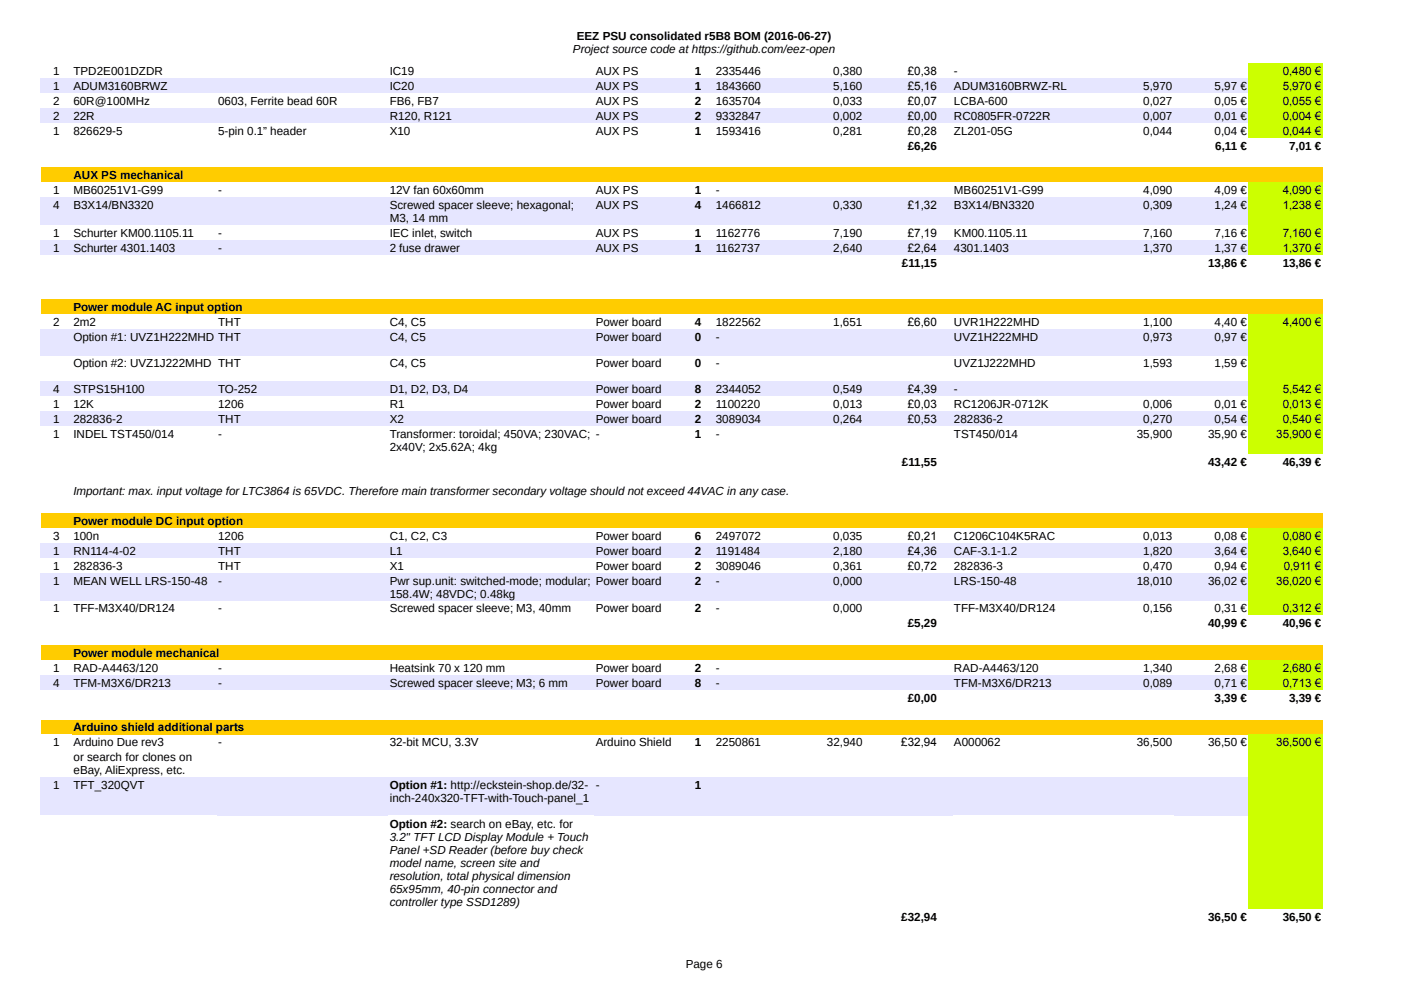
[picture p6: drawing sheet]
<svg xmlns="http://www.w3.org/2000/svg" width="297mm" height="210mm" viewBox="0 0 297 210" stroke-linecap="round" stroke-linejoin="round" font-family="sans-serif">
<defs><g id="words">
<g font-size="2.5">
<text x="121.5" y="11.2">Project source code at https://github.com/eez-open</text>
<text x="122.3" y="8.4">EEZ PSU consolidated r5B8 BOM (2016-06-27)</text>
<text x="11.3" y="15.9">1</text>
<text x="15.6" y="15.9">TPD2E001DZDR</text>
<text x="82.6" y="15.9">IC19</text>
<text x="126.3" y="15.9">AUX PS</text>
<text x="147.3" y="15.9">1</text>
<text x="151.8" y="15.9">2335446</text>
<text x="176.7" y="15.9">0,380</text>
<text x="192.5" y="15.9">£0,38</text>
<text x="202.2" y="15.9">-</text>
<text x="272" y="15.9">0,480 €</text>
<text x="11.3" y="19.1">1</text>
<text x="11.3" y="22.2">2</text>
<text x="15.6" y="19.1">ADUM3160BRWZ</text>
<text x="15.6" y="22.2">60R@100MHz</text>
<text x="46.2" y="22.2">0603, Ferrite bead 60R</text>
<text x="82.6" y="19.1">IC20</text>
<text x="82.6" y="22.2">FB6, FB7</text>
<text x="126.3" y="19.1">AUX PS</text>
<text x="126.3" y="22.2">AUX PS</text>
<text x="147.3" y="19.1">1</text>
<text x="147.3" y="22.2">2</text>
<text x="151.8" y="19.1">1843660</text>
<text x="151.8" y="22.2">1635704</text>
<text x="176.7" y="19.1">5,160</text>
<text x="176.7" y="22.2">0,033</text>
<text x="192.5" y="19.1">£5,16</text>
<text x="192.5" y="22.2">£0,07</text>
<text x="202.2" y="19.1">ADUM3160BRWZ-RL</text>
<text x="202.2" y="22.2">LCBA-600</text>
<text x="242.4" y="19.1">5,970</text>
<text x="242.4" y="22.2">0,027</text>
<text x="257.5" y="19.1">5,97 €</text>
<text x="257.5" y="22.2">0,05 €</text>
<text x="272" y="19.1">5,970 €</text>
<text x="272" y="22.2">0,055 €</text>
<text x="11.3" y="25.4">2</text>
<text x="11.3" y="28.5">1</text>
<text x="15.6" y="25.4">22R</text>
<text x="15.6" y="28.5">826629-5</text>
<text x="46.2" y="28.5">5-pin 0.1” header</text>
<text x="82.6" y="25.4">R120, R121</text>
<text x="82.6" y="28.5">X10</text>
<text x="126.3" y="25.4">AUX PS</text>
<text x="126.3" y="28.5">AUX PS</text>
<text x="147.3" y="25.4">2</text>
<text x="147.3" y="28.5">1</text>
<text x="151.8" y="25.4">9332847</text>
<text x="151.8" y="28.5">1593416</text>
<text x="176.7" y="25.4">0,002</text>
<text x="176.7" y="28.5">0,281</text>
<text x="192.5" y="25.4">£0,00</text>
<text x="192.5" y="28.5">£0,28</text>
<text x="202.2" y="25.4">RC0805FR-0722R</text>
<text x="202.2" y="28.5">ZL201-05G</text>
<text x="242.4" y="25.4">0,007</text>
<text x="242.4" y="28.5">0,044</text>
<text x="257.5" y="25.4">0,01 €</text>
<text x="257.5" y="28.5">0,04 €</text>
<text x="272" y="25.4">0,004 €</text>
<text x="272" y="28.5">0,044 €</text>
<text x="192.5" y="31.7">£6,26</text>
<text x="257.7" y="31.7">6,11 €</text>
<text x="273.3" y="31.7">7,01 €</text>
<text x="11.3" y="41.2">1</text>
<text x="15.6" y="38">AUX PS mechanical</text>
<text x="15.6" y="41.2">MB60251V1-G99</text>
<text x="46.2" y="41.2">-</text>
<text x="82.6" y="41.2">12V fan 60x60mm</text>
<text x="126.3" y="41.2">AUX PS</text>
<text x="147.3" y="41.2">1</text>
<text x="151.8" y="41.2">-</text>
<text x="202.2" y="41.2">MB60251V1-G99</text>
<text x="242.4" y="41.2">4,090</text>
<text x="257.5" y="41.2">4,09 €</text>
<text x="272" y="41.2">4,090 €</text>
<text x="11.3" y="44.3">4</text>
<text x="15.6" y="44.3">B3X14/BN3320</text>
<text x="82.6" y="44.4">Screwed spacer sleeve; hexagonal;</text>
<text x="82.6" y="47.1">M3, 14 mm</text>
<text x="126.3" y="44.3">AUX PS</text>
<text x="147.3" y="44.3">4</text>
<text x="151.8" y="44.3">1466812</text>
<text x="176.7" y="44.3">0,330</text>
<text x="192.5" y="44.3">£1,32</text>
<text x="202.2" y="44.3">B3X14/BN3320</text>
<text x="242.4" y="44.3">0,309</text>
<text x="257.5" y="44.3">1,24 €</text>
<text x="272" y="44.3">1,238 €</text>
<text x="11.3" y="50.2">1</text>
<text x="11.3" y="53.3">1</text>
<text x="15.6" y="50.2">Schurter KM00.1105.11</text>
<text x="15.6" y="53.3">Schurter 4301.1403</text>
<text x="46.2" y="50.2">-</text>
<text x="46.2" y="53.3">-</text>
<text x="82.6" y="50.2">IEC inlet, switch</text>
<text x="82.6" y="53.3">2 fuse drawer</text>
<text x="126.3" y="50.2">AUX PS</text>
<text x="126.3" y="53.3">AUX PS</text>
<text x="147.3" y="50.2">1</text>
<text x="147.3" y="53.3">1</text>
<text x="151.8" y="50.2">1162776</text>
<text x="151.8" y="53.3">1162737</text>
<text x="176.7" y="50.2">7,190</text>
<text x="176.7" y="53.3">2,640</text>
<text x="192.5" y="50.2">£7,19</text>
<text x="192.5" y="53.3">£2,64</text>
<text x="202.2" y="50.2">KM00.1105.11</text>
<text x="202.2" y="53.3">4301.1403</text>
<text x="242.4" y="50.2">7,160</text>
<text x="242.4" y="53.3">1,370</text>
<text x="257.5" y="50.2">7,16 €</text>
<text x="257.5" y="53.3">1,37 €</text>
<text x="272" y="50.2">7,160 €</text>
<text x="272" y="53.3">1,370 €</text>
<text x="191.2" y="56.5">£11,15</text>
<text x="256.2" y="56.5">13,86 €</text>
<text x="272" y="56.5">13,86 €</text>
<text x="15.6" y="66">Power module AC input option</text>
<text x="11.3" y="69.1">2</text>
<text x="15.6" y="69.1">2m2</text>
<text x="46.2" y="69.1">THT</text>
<text x="82.6" y="69.1">C4, C5</text>
<text x="126.3" y="69.1">Power board</text>
<text x="147.3" y="69.1">4</text>
<text x="151.8" y="69.1">1822562</text>
<text x="176.7" y="69.1">1,651</text>
<text x="192.5" y="69.1">£6,60</text>
<text x="202.2" y="69.1">UVR1H222MHD</text>
<text x="242.4" y="69.1">1,100</text>
<text x="257.5" y="69.1">4,40 €</text>
<text x="272" y="69.1">4,400 €</text>
<text x="15.6" y="72.3">Option #1: UVZ1H222MHD THT</text>
<text x="15.6" y="77.8">Option #2: UVZ1J222MHD THT</text>
<text x="82.6" y="72.3">C4, C5</text>
<text x="82.6" y="77.8">C4, C5</text>
<text x="126.3" y="72.3">Power board</text>
<text x="126.3" y="77.8">Power board</text>
<text x="147.3" y="72.3">0</text>
<text x="147.3" y="77.8">0</text>
<text x="151.8" y="72.3">-</text>
<text x="151.8" y="77.8">-</text>
<text x="202.2" y="72.3">UVZ1H222MHD</text>
<text x="202.2" y="77.8">UVZ1J222MHD</text>
<text x="242.4" y="72.3">0,973</text>
<text x="242.4" y="77.8">1,593</text>
<text x="257.5" y="72.3">0,97 €</text>
<text x="257.5" y="77.8">1,59 €</text>
<text x="11.3" y="83.4">4</text>
<text x="15.6" y="83.4">STPS15H100</text>
<text x="46.2" y="83.4">TO-252</text>
<text x="82.6" y="83.4">D1, D2, D3, D4</text>
<text x="126.3" y="83.4">Power board</text>
<text x="147.3" y="83.4">8</text>
<text x="151.8" y="83.4">2344052</text>
<text x="176.7" y="83.4">0,549</text>
<text x="192.5" y="83.4">£4,39</text>
<text x="202.2" y="83.4">-</text>
<text x="272" y="83.4">5,542 €</text>
<text x="11.3" y="86.5">1</text>
<text x="11.3" y="89.7">1</text>
<text x="15.6" y="86.5">12K</text>
<text x="15.6" y="89.7">282836-2</text>
<text x="46.2" y="86.5">1206</text>
<text x="46.2" y="89.7">THT</text>
<text x="82.6" y="86.5">R1</text>
<text x="82.6" y="89.7">X2</text>
<text x="126.3" y="86.5">Power board</text>
<text x="126.3" y="89.7">Power board</text>
<text x="147.3" y="86.5">2</text>
<text x="147.3" y="89.7">2</text>
<text x="151.8" y="86.5">1100220</text>
<text x="151.8" y="89.7">3089034</text>
<text x="176.7" y="86.5">0,013</text>
<text x="176.7" y="89.7">0,264</text>
<text x="192.5" y="86.5">£0,03</text>
<text x="192.5" y="89.7">£0,53</text>
<text x="202.2" y="86.5">RC1206JR-0712K</text>
<text x="202.2" y="89.7">282836-2</text>
<text x="242.4" y="86.5">0,006</text>
<text x="242.4" y="89.7">0,270</text>
<text x="257.5" y="86.5">0,01 €</text>
<text x="257.5" y="89.7">0,54 €</text>
<text x="272" y="86.5">0,013 €</text>
<text x="272" y="89.7">0,540 €</text>
<text x="11.3" y="92.9">1</text>
<text x="15.6" y="92.9">INDEL TST450/014</text>
<text x="46.2" y="92.9">-</text>
<text x="82.6" y="92.9">Transformer: toroidal; 450VA; 230VAC; -</text>
<text x="82.6" y="95.6">2x40V; 2x5.62A; 4kg</text>
<text x="147.3" y="92.9">1</text>
<text x="151.8" y="92.9">-</text>
<text x="202.2" y="92.9">TST450/014</text>
<text x="241" y="92.9">35,900</text>
<text x="256.2" y="92.9">35,90 €</text>
<text x="270.6" y="92.9">35,900 €</text>
<text x="191.2" y="98.7">£11,55</text>
<text x="256.2" y="98.7">43,42 €</text>
<text x="272" y="98.7">46,39 €</text>
<text x="15.6" y="105">Important: max. input voltage for LTC3864 is 65VDC. Therefore main transformer secondary voltage should not exceed 44VAC in any case.</text>
<text x="15.6" y="111.3">Power module DC input option</text>
<text x="11.3" y="114.5">3</text>
<text x="11.3" y="117.7">1</text>
<text x="15.6" y="114.5">100n</text>
<text x="15.6" y="117.7">RN114-4-02</text>
<text x="46.2" y="114.5">1206</text>
<text x="46.2" y="117.7">THT</text>
<text x="82.6" y="114.5">C1, C2, C3</text>
<text x="82.6" y="117.7">L1</text>
<text x="126.3" y="114.5">Power board</text>
<text x="126.3" y="117.7">Power board</text>
<text x="147.3" y="114.5">6</text>
<text x="147.3" y="117.7">2</text>
<text x="151.8" y="114.5">2497072</text>
<text x="151.8" y="117.7">1191484</text>
<text x="176.7" y="114.5">0,035</text>
<text x="176.7" y="117.7">2,180</text>
<text x="192.5" y="114.5">£0,21</text>
<text x="192.5" y="117.7">£4,36</text>
<text x="202.2" y="114.5">C1206C104K5RAC</text>
<text x="202.2" y="117.7">CAF-3.1-1.2</text>
<text x="242.4" y="114.5">0,013</text>
<text x="242.4" y="117.7">1,820</text>
<text x="257.5" y="114.5">0,08 €</text>
<text x="257.5" y="117.7">3,64 €</text>
<text x="272" y="114.5">0,080 €</text>
<text x="272" y="117.7">3,640 €</text>
<text x="11.3" y="120.8">1</text>
<text x="11.3" y="124">1</text>
<text x="15.6" y="120.8">282836-3</text>
<text x="15.6" y="124">MEAN WELL LRS-150-48</text>
<text x="46.2" y="120.8">THT</text>
<text x="46.2" y="124">-</text>
<text x="82.6" y="120.8">X1</text>
<text x="82.6" y="124">Pwr sup.unit: switched-mode; modular; Power board</text>
<text x="126.3" y="120.8">Power board</text>
<text x="147.3" y="120.8">2</text>
<text x="147.3" y="124">2</text>
<text x="151.8" y="120.8">3089046</text>
<text x="151.8" y="124">-</text>
<text x="176.7" y="120.8">0,361</text>
<text x="176.7" y="124">0,000</text>
<text x="192.5" y="120.8">£0,72</text>
<text x="202.2" y="120.8">282836-3</text>
<text x="202.2" y="124">LRS-150-48</text>
<text x="241" y="124">18,010</text>
<text x="242.4" y="120.8">0,470</text>
<text x="256.2" y="124">36,02 €</text>
<text x="257.5" y="120.8">0,94 €</text>
<text x="270.6" y="124">36,020 €</text>
<text x="272.2" y="120.8">0,911 €</text>
<text x="11.3" y="129.8">1</text>
<text x="15.6" y="129.8">TFF-M3X40/DR124</text>
<text x="46.2" y="129.8">-</text>
<text x="82.6" y="129.8">Screwed spacer sleeve; M3, 40mm</text>
<text x="82.6" y="126.8">158.4W; 48VDC; 0.48kg</text>
<text x="126.3" y="129.8">Power board</text>
<text x="147.3" y="129.8">2</text>
<text x="151.8" y="129.8">-</text>
<text x="176.7" y="129.8">0,000</text>
<text x="202.2" y="129.8">TFF-M3X40/DR124</text>
<text x="242.4" y="129.8">0,156</text>
<text x="257.5" y="129.8">0,31 €</text>
<text x="272" y="129.8">0,312 €</text>
<text x="192.5" y="133">£5,29</text>
<text x="256.2" y="133">40,99 €</text>
<text x="272" y="133">40,96 €</text>
<text x="11.3" y="142.5">1</text>
<text x="15.6" y="139.3">Power module mechanical</text>
<text x="15.6" y="142.5">RAD-A4463/120</text>
<text x="46.2" y="142.5">-</text>
<text x="82.6" y="142.5">Heatsink 70 x 120 mm</text>
<text x="126.3" y="142.5">Power board</text>
<text x="147.3" y="142.5">2</text>
<text x="151.8" y="142.5">-</text>
<text x="202.2" y="142.5">RAD-A4463/120</text>
<text x="242.4" y="142.5">1,340</text>
<text x="257.5" y="142.5">2,68 €</text>
<text x="272" y="142.5">2,680 €</text>
<text x="11.3" y="145.6">4</text>
<text x="15.6" y="145.6">TFM-M3X6/DR213</text>
<text x="46.2" y="145.6">-</text>
<text x="82.6" y="145.6">Screwed spacer sleeve; M3; 6 mm</text>
<text x="126.3" y="145.6">Power board</text>
<text x="147.3" y="145.6">8</text>
<text x="151.8" y="145.6">-</text>
<text x="192.5" y="148.8">£0,00</text>
<text x="202.2" y="145.6">TFM-M3X6/DR213</text>
<text x="242.4" y="145.6">0,089</text>
<text x="257.5" y="145.6">0,71 €</text>
<text x="257.5" y="148.8">3,39 €</text>
<text x="272" y="145.6">0,713 €</text>
<text x="273.3" y="148.8">3,39 €</text>
<text x="15.6" y="155.1">Arduino shield additional parts</text>
<text x="11.3" y="158.3">1</text>
<text x="15.6" y="158.3">Arduino Due rev3</text>
<text x="15.6" y="161.4">or search for clones on</text>
<text x="46.2" y="158.3">-</text>
<text x="82.6" y="158.3">32-bit MCU, 3.3V</text>
<text x="126.3" y="158.3">Arduino Shield</text>
<text x="147.3" y="158.3">1</text>
<text x="151.8" y="158.3">2250861</text>
<text x="175.3" y="158.3">32,940</text>
<text x="191.1" y="158.3">£32,94</text>
<text x="202.2" y="158.3">A000062</text>
<text x="241" y="158.3">36,500</text>
<text x="256.2" y="158.3">36,50 €</text>
<text x="270.6" y="158.3">36,500 €</text>
<text x="11.3" y="167.3">1</text>
<text x="15.6" y="167.3">TFT_320QVT</text>
<text x="15.6" y="164.2">eBay, AliExpress, etc.</text>
<text x="82.6" y="167.3">Option #1: http://eckstein-shop.de/32- -</text>
<text x="147.3" y="167.3">1</text>
<text x="82.6" y="170.1">inch-240x320-TFT-with-Touch-panel_1</text>
<text x="82.6" y="175.5">Option #2: search on eBay, etc. for</text>
<text x="82.6" y="178.2">3.2&quot; TFT LCD Display Module + Touch</text>
<text x="82.6" y="181">Panel +SD Reader (before buy check</text>
<text x="82.6" y="183.8">model name, screen site and</text>
<text x="82.6" y="186.5">resolution, total physical dimension</text>
<text x="82.6" y="189.3">65x95mm, 40-pin connector and</text>
<text x="82.6" y="192.1">controller type SSD1289)</text>
<text x="191.1" y="195.2">£32,94</text>
<text x="256.2" y="195.2">36,50 €</text>
<text x="272" y="195.2">36,50 €</text>
<text x="145.4" y="205.3">Page 6</text>
</g>
</g></defs>
<path d="M264.6 13.4h15.8v3.2h-15.8z" fill-rule="evenodd" fill="#cf0"/>
<path d="M8.6 16.6h256v3.2h-256z" fill-rule="evenodd" fill="#e6e6ff"/>
<g fill="#cf0">
<path d="M264.6 16.6h15.8v3.2h-15.8z" fill-rule="evenodd"/>
<path d="M264.6 19.7h15.8v3.2h-15.8z" fill-rule="evenodd"/>
</g>
<path d="M8.6 22.9h256v3.2h-256z" fill-rule="evenodd" fill="#e6e6ff"/>
<g fill="#cf0">
<path d="M264.6 22.9h15.8v3.2h-15.8z" fill-rule="evenodd"/>
<path d="M264.6 26h15.8v3.2h-15.8z" fill-rule="evenodd"/>
</g>
<path d="M8.6 35.5h271.8v3.2h-271.8z" fill-rule="evenodd" fill="#fc0"/>
<path d="M264.6 38.7h15.8v3.1h-15.8z" fill-rule="evenodd" fill="#cf0"/>
<path d="M8.6 41.8h256v5.9h-256z" fill-rule="evenodd" fill="#e6e6ff"/>
<g fill="#cf0">
<path d="M264.6 41.8h15.8v5.9h-15.8z" fill-rule="evenodd"/>
<path d="M264.6 47.7h15.8v3.1h-15.8z" fill-rule="evenodd"/>
</g>
<path d="M8.6 50.8h256v3.2h-256z" fill-rule="evenodd" fill="#e6e6ff"/>
<path d="M264.6 50.8h15.8v3.2h-15.8z" fill-rule="evenodd" fill="#cf0"/>
<path d="M8.6 63.5h271.8v3.1h-271.8z" fill-rule="evenodd" fill="#fc0"/>
<path d="M264.6 66.6h15.8v3.2h-15.8z" fill-rule="evenodd" fill="#cf0"/>
<path d="M8.6 69.8h256v5.5h-256z" fill-rule="evenodd" fill="#e6e6ff"/>
<g fill="#cf0">
<path d="M264.6 69.8h15.8v5.5h-15.8z" fill-rule="evenodd"/>
<path d="M264.6 75.3h15.8v5.6h-15.8z" fill-rule="evenodd"/>
</g>
<path d="M8.6 80.9h256v3.1h-256z" fill-rule="evenodd" fill="#e6e6ff"/>
<g fill="#cf0">
<path d="M264.6 80.9h15.8v3.1h-15.8z" fill-rule="evenodd"/>
<path d="M264.6 84h15.8v3.2h-15.8z" fill-rule="evenodd"/>
</g>
<path d="M8.6 87.2h256v3.1h-256z" fill-rule="evenodd" fill="#e6e6ff"/>
<g fill="#cf0">
<path d="M264.6 87.2h15.8v3.1h-15.8z" fill-rule="evenodd"/>
<path d="M264.6 90.3h15.8v5.9h-15.8z" fill-rule="evenodd"/>
</g>
<path d="M8.6 108.8h271.8v3.2h-271.8z" fill-rule="evenodd" fill="#fc0"/>
<path d="M264.6 112h15.8v3.1h-15.8z" fill-rule="evenodd" fill="#cf0"/>
<path d="M8.6 115.1h256v3.2h-256z" fill-rule="evenodd" fill="#e6e6ff"/>
<g fill="#cf0">
<path d="M264.6 115.1h15.8v3.2h-15.8z" fill-rule="evenodd"/>
<path d="M264.6 118.3h15.8v3.2h-15.8z" fill-rule="evenodd"/>
</g>
<path d="M8.6 121.5h256v5.8h-256z" fill-rule="evenodd" fill="#e6e6ff"/>
<g fill="#cf0">
<path d="M264.6 121.5h15.8v5.8h-15.8z" fill-rule="evenodd"/>
<path d="M264.6 127.3h15.8v3.2h-15.8z" fill-rule="evenodd"/>
</g>
<path d="M8.6 136.8h271.8v3.1h-271.8z" fill-rule="evenodd" fill="#fc0"/>
<g fill="#fff">
<path d="M8.6 139.9h37.4v3.2h-37.4z" fill-rule="evenodd"/>
<path d="M82.3 139.9h43.7v3.2h-43.7z" fill-rule="evenodd"/>
<path d="M202 139.9h46.8v3.2h-46.8z" fill-rule="evenodd"/>
</g>
<path d="M264.6 139.9h15.8v3.2h-15.8z" fill-rule="evenodd" fill="#cf0"/>
<path d="M8.6 143.1h256v3.2h-256z" fill-rule="evenodd" fill="#e6e6ff"/>
<path d="M264.6 143.1h15.8v3.2h-15.8z" fill-rule="evenodd" fill="#cf0"/>
<path d="M8.6 152.6h271.8v3.2h-271.8z" fill-rule="evenodd" fill="#fc0"/>
<path d="M8.6 155.7h6.7v3.2h-6.7z" fill-rule="evenodd" fill="#fff"/>
<path d="M264.6 155.7h15.8v3.2h-15.8z" fill-rule="evenodd" fill="#cf0"/>
<g fill="#fff">
<path d="M8.6 158.9h37.4v5.9h-37.4z" fill-rule="evenodd"/>
<path d="M82.3 158.9h43.7v5.9h-43.7z" fill-rule="evenodd"/>
<path d="M202 158.9h46.8v5.9h-46.8z" fill-rule="evenodd"/>
</g>
<path d="M264.6 158.9h15.8v5.9h-15.8z" fill-rule="evenodd" fill="#cf0"/>
<path d="M8.6 164.8h256v8.2h-256z" fill-rule="evenodd" fill="#e6e6ff"/>
<path d="M264.6 164.8h15.8v8.2h-15.8z" fill-rule="evenodd" fill="#cf0"/>
<g fill="#fff">
<path d="M8.6 172.9h37.4v19.8h-37.4z" fill-rule="evenodd"/>
<path d="M82.3 172.9h43.7v19.8h-43.7z" fill-rule="evenodd"/>
<path d="M202 172.9h46.8v19.8h-46.8z" fill-rule="evenodd"/>
</g>
<path d="M264.6 172.9h15.8v19.8h-15.8z" fill-rule="evenodd" fill="#cf0"/>
<use href="#words"/>
</svg>
